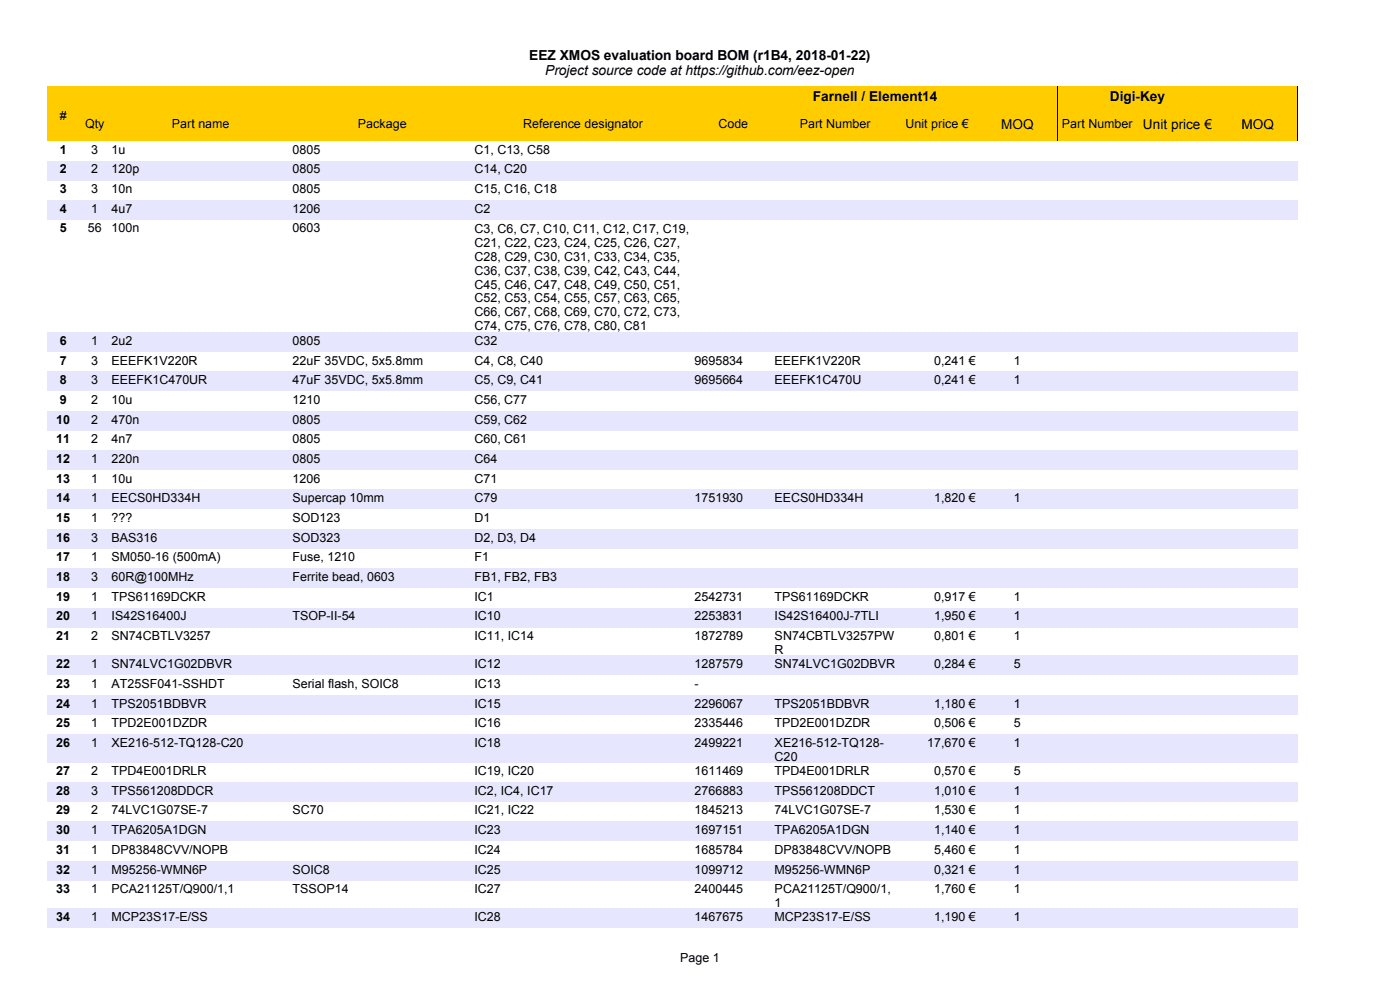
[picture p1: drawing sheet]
<svg xmlns="http://www.w3.org/2000/svg" width="297mm" height="210mm" viewBox="0 0 297 210" stroke-linecap="round" stroke-linejoin="round" font-family="sans-serif">
<defs><g id="words">
<g font-size="2.9">
<text x="112.3" y="12.7">EEZ XMOS evaluation board BOM (r1B4, 2018-01-22)</text>
<text x="115.7" y="15.9">Project source code at https://github.com/eez-open</text>
<text x="172.4" y="21.5">Farnell / Element14</text>
<text x="235.4" y="21.5">Digi-Key</text>
<text x="212.4" y="27.3">MOQ</text>
<text x="242.5" y="27.3">Unit price €</text>
<text x="263.3" y="27.3">MOQ</text>
</g>
<g font-size="2.6">
<text x="12.7" y="25.5">#</text>
<text x="18.1" y="27.2">Qty</text>
<text x="36.5" y="27.2">Part name</text>
<text x="75.9" y="27.2">Package</text>
<text x="111" y="27.2">Reference designator</text>
<text x="152.4" y="27.2">Code</text>
<text x="169.7" y="27.2">Part Number</text>
<text x="192.1" y="27.2">Unit price €</text>
<text x="225.3" y="27.2">Part Number</text>
<text x="12.7" y="32.6">1</text>
<text x="19.4" y="32.6">3</text>
<text x="23.7" y="32.6">1u</text>
<text x="62.1" y="32.6">0805</text>
<text x="100.6" y="32.6">C1, C13, C58</text>
<text x="12.7" y="36.8">2</text>
<text x="12.7" y="41">3</text>
<text x="19.4" y="36.8">2</text>
<text x="19.4" y="41">3</text>
<text x="23.7" y="36.8">120p</text>
<text x="23.7" y="41">10n</text>
<text x="62.1" y="36.8">0805</text>
<text x="62.1" y="41">0805</text>
<text x="100.6" y="36.8">C14, C20</text>
<text x="100.6" y="41">C15, C16, C18</text>
<text x="12.7" y="45.1">4</text>
<text x="19.4" y="45.1">1</text>
<text x="23.7" y="45.1">4u7</text>
<text x="62.1" y="45.1">1206</text>
<text x="100.6" y="45.1">C2</text>
<text x="12.7" y="49.3">5</text>
<text x="18.6" y="49.3">56</text>
<text x="23.7" y="49.3">100n</text>
<text x="62.1" y="49.3">0603</text>
<text x="100.6" y="49.3">C3, C6, C7, C10, C11, C12, C17, C19,</text>
<text x="100.6" y="52.3">C21, C22, C23, C24, C25, C26, C27,</text>
<text x="100.6" y="55.3">C28, C29, C30, C31, C33, C34, C35,</text>
<text x="100.6" y="58.2">C36, C37, C38, C39, C42, C43, C44,</text>
<text x="100.6" y="61.2">C45, C46, C47, C48, C49, C50, C51,</text>
<text x="100.6" y="64.2">C52, C53, C54, C55, C57, C63, C65,</text>
<text x="100.6" y="67.1">C66, C67, C68, C69, C70, C72, C73,</text>
<text x="100.6" y="70.1">C74, C75, C76, C78, C80, C81</text>
<text x="12.7" y="73.1">6</text>
<text x="12.7" y="77.3">7</text>
<text x="19.4" y="73.1">1</text>
<text x="19.4" y="77.3">3</text>
<text x="23.7" y="73.1">2u2</text>
<text x="23.7" y="77.3">EEEFK1V220R</text>
<text x="62.1" y="73.1">0805</text>
<text x="62.1" y="77.3">22uF 35VDC, 5x5.8mm</text>
<text x="100.6" y="73.1">C32</text>
<text x="100.6" y="77.3">C4, C8, C40</text>
<text x="147.3" y="77.3">9695834</text>
<text x="164.3" y="77.3">EEEFK1V220R</text>
<text x="198.2" y="77.3">0,241 €</text>
<text x="215.1" y="77.3">1</text>
<text x="12.7" y="81.5">8</text>
<text x="19.4" y="81.5">3</text>
<text x="23.7" y="81.5">EEEFK1C470UR</text>
<text x="62.1" y="81.5">47uF 35VDC, 5x5.8mm</text>
<text x="100.6" y="81.5">C5, C9, C41</text>
<text x="147.3" y="81.5">9695664</text>
<text x="164.3" y="81.5">EEEFK1C470U</text>
<text x="198.2" y="81.5">0,241 €</text>
<text x="215.1" y="81.5">1</text>
<text x="11.9" y="89.8">10</text>
<text x="12.7" y="85.7">9</text>
<text x="19.4" y="85.7">2</text>
<text x="19.4" y="89.8">2</text>
<text x="23.7" y="85.7">10u</text>
<text x="23.7" y="89.8">470n</text>
<text x="62.1" y="85.7">1210</text>
<text x="62.1" y="89.8">0805</text>
<text x="100.6" y="85.7">C56, C77</text>
<text x="100.6" y="89.8">C59, C62</text>
<text x="11.9" y="94">11</text>
<text x="19.4" y="94">2</text>
<text x="23.7" y="94">4n7</text>
<text x="62.1" y="94">0805</text>
<text x="100.6" y="94">C60, C61</text>
<text x="11.9" y="98.2">12</text>
<text x="19.4" y="98.2">1</text>
<text x="23.7" y="98.2">220n</text>
<text x="62.1" y="98.2">0805</text>
<text x="100.6" y="98.2">C64</text>
<text x="11.9" y="102.4">13</text>
<text x="11.9" y="106.6">14</text>
<text x="19.4" y="102.4">1</text>
<text x="19.4" y="106.6">1</text>
<text x="23.7" y="102.4">10u</text>
<text x="23.7" y="106.6">EECS0HD334H</text>
<text x="62.1" y="102.4">1206</text>
<text x="62.1" y="106.6">Supercap 10mm</text>
<text x="100.6" y="102.4">C71</text>
<text x="100.6" y="106.6">C79</text>
<text x="147.3" y="106.6">1751930</text>
<text x="164.3" y="106.6">EECS0HD334H</text>
<text x="198.2" y="106.6">1,820 €</text>
<text x="215.1" y="106.6">1</text>
<text x="11.9" y="110.7">15</text>
<text x="19.4" y="110.7">1</text>
<text x="23.7" y="110.7">???</text>
<text x="62.1" y="110.7">SOD123</text>
<text x="100.6" y="110.7">D1</text>
<text x="11.9" y="114.9">16</text>
<text x="11.9" y="119.1">17</text>
<text x="19.4" y="114.9">3</text>
<text x="19.4" y="119.1">1</text>
<text x="23.7" y="114.9">BAS316</text>
<text x="23.7" y="119.1">SM050-16 (500mA)</text>
<text x="62.1" y="114.9">SOD323</text>
<text x="62.1" y="119.1">Fuse, 1210</text>
<text x="100.6" y="114.9">D2, D3, D4</text>
<text x="100.6" y="119.1">F1</text>
<text x="11.9" y="123.3">18</text>
<text x="19.4" y="123.3">3</text>
<text x="23.7" y="123.3">60R@100MHz</text>
<text x="62.1" y="123.3">Ferrite bead, 0603</text>
<text x="100.6" y="123.3">FB1, FB2, FB3</text>
<text x="11.9" y="127.4">19</text>
<text x="11.9" y="131.6">20</text>
<text x="19.4" y="127.4">1</text>
<text x="19.4" y="131.6">1</text>
<text x="23.7" y="127.4">TPS61169DCKR</text>
<text x="23.7" y="131.6">IS42S16400J</text>
<text x="62.1" y="131.6">TSOP-II-54</text>
<text x="100.6" y="127.4">IC1</text>
<text x="100.6" y="131.6">IC10</text>
<text x="147.3" y="127.4">2542731</text>
<text x="147.3" y="131.6">2253831</text>
<text x="164.3" y="127.4">TPS61169DCKR</text>
<text x="164.3" y="131.6">IS42S16400J-7TLI</text>
<text x="198.2" y="127.4">0,917 €</text>
<text x="198.2" y="131.6">1,950 €</text>
<text x="215.1" y="127.4">1</text>
<text x="215.1" y="131.6">1</text>
<text x="11.9" y="135.8">21</text>
<text x="19.4" y="135.8">2</text>
<text x="23.7" y="135.8">SN74CBTLV3257</text>
<text x="100.6" y="135.8">IC11, IC14</text>
<text x="147.3" y="135.8">1872789</text>
<text x="164.3" y="135.8">SN74CBTLV3257PW</text>
<text x="198.2" y="135.8">0,801 €</text>
<text x="215.1" y="135.8">1</text>
<text x="11.9" y="141.7">22</text>
<text x="19.4" y="141.7">1</text>
<text x="23.7" y="141.7">SN74LVC1G02DBVR</text>
<text x="100.6" y="141.7">IC12</text>
<text x="147.3" y="141.7">1287579</text>
<text x="164.3" y="141.7">SN74LVC1G02DBVR</text>
<text x="164.3" y="138.8">R</text>
<text x="198.2" y="141.7">0,284 €</text>
<text x="215.1" y="141.7">5</text>
<text x="11.9" y="145.9">23</text>
<text x="19.4" y="145.9">1</text>
<text x="23.7" y="145.9">AT25SF041-SSHDT</text>
<text x="62.1" y="145.9">Serial flash, SOIC8</text>
<text x="100.6" y="145.9">IC13</text>
<text x="147.3" y="145.9">-</text>
<text x="11.9" y="150.1">24</text>
<text x="11.9" y="154.3">25</text>
<text x="19.4" y="150.1">1</text>
<text x="19.4" y="154.3">1</text>
<text x="23.7" y="150.1">TPS2051BDBVR</text>
<text x="23.7" y="154.3">TPD2E001DZDR</text>
<text x="100.6" y="150.1">IC15</text>
<text x="100.6" y="154.3">IC16</text>
<text x="147.3" y="150.1">2296067</text>
<text x="147.3" y="154.3">2335446</text>
<text x="164.3" y="150.1">TPS2051BDBVR</text>
<text x="164.3" y="154.3">TPD2E001DZDR</text>
<text x="198.2" y="150.1">1,180 €</text>
<text x="198.2" y="154.3">0,506 €</text>
<text x="215.1" y="150.1">1</text>
<text x="215.1" y="154.3">5</text>
<text x="11.9" y="158.5">26</text>
<text x="19.4" y="158.5">1</text>
<text x="23.7" y="158.5">XE216-512-TQ128-C20</text>
<text x="100.6" y="158.5">IC18</text>
<text x="147.3" y="158.5">2499221</text>
<text x="164.3" y="158.5">XE216-512-TQ128-</text>
<text x="164.3" y="161.4">C20</text>
<text x="196.7" y="158.5">17,670 €</text>
<text x="215.1" y="158.5">1</text>
<text x="11.9" y="164.4">27</text>
<text x="19.4" y="164.4">2</text>
<text x="23.7" y="164.4">TPD4E001DRLR</text>
<text x="100.6" y="164.4">IC19, IC20</text>
<text x="147.3" y="164.4">1611469</text>
<text x="164.3" y="164.4">TPD4E001DRLR</text>
<text x="198.2" y="164.4">0,570 €</text>
<text x="215.1" y="164.4">5</text>
<text x="11.9" y="168.6">28</text>
<text x="11.9" y="172.7">29</text>
<text x="19.4" y="168.6">3</text>
<text x="19.4" y="172.7">2</text>
<text x="23.7" y="168.6">TPS561208DDCR</text>
<text x="23.7" y="172.7">74LVC1G07SE-7</text>
<text x="62.1" y="172.7">SC70</text>
<text x="100.6" y="168.6">IC2, IC4, IC17</text>
<text x="100.6" y="172.7">IC21, IC22</text>
<text x="147.3" y="168.6">2766883</text>
<text x="147.3" y="172.7">1845213</text>
<text x="164.3" y="168.6">TPS561208DDCT</text>
<text x="164.3" y="172.7">74LVC1G07SE-7</text>
<text x="198.2" y="168.6">1,010 €</text>
<text x="198.2" y="172.7">1,530 €</text>
<text x="215.1" y="168.6">1</text>
<text x="215.1" y="172.7">1</text>
<text x="11.9" y="176.9">30</text>
<text x="19.4" y="176.9">1</text>
<text x="23.7" y="176.9">TPA6205A1DGN</text>
<text x="100.6" y="176.9">IC23</text>
<text x="147.3" y="176.9">1697151</text>
<text x="164.3" y="176.9">TPA6205A1DGN</text>
<text x="198.2" y="176.9">1,140 €</text>
<text x="215.1" y="176.9">1</text>
<text x="11.9" y="181.1">31</text>
<text x="11.9" y="185.3">32</text>
<text x="19.4" y="181.1">1</text>
<text x="19.4" y="185.3">1</text>
<text x="23.7" y="181.1">DP83848CVV/NOPB</text>
<text x="23.7" y="185.3">M95256-WMN6P</text>
<text x="62.1" y="185.3">SOIC8</text>
<text x="100.6" y="181.1">IC24</text>
<text x="100.6" y="185.3">IC25</text>
<text x="147.3" y="181.1">1685784</text>
<text x="147.3" y="185.3">1099712</text>
<text x="164.3" y="181.1">DP83848CVV/NOPB</text>
<text x="164.3" y="185.3">M95256-WMN6P</text>
<text x="198.2" y="181.1">5,460 €</text>
<text x="198.2" y="185.3">0,321 €</text>
<text x="215.1" y="181.1">1</text>
<text x="215.1" y="185.3">1</text>
<text x="11.9" y="189.5">33</text>
<text x="19.4" y="189.5">1</text>
<text x="23.7" y="189.5">PCA21125T/Q900/1,1</text>
<text x="62.1" y="189.5">TSSOP14</text>
<text x="100.6" y="189.5">IC27</text>
<text x="147.3" y="189.5">2400445</text>
<text x="164.3" y="189.5">PCA21125T/Q900/1,</text>
<text x="198.2" y="189.5">1,760 €</text>
<text x="215.1" y="189.5">1</text>
<text x="11.9" y="195.4">34</text>
<text x="19.4" y="195.4">1</text>
<text x="23.7" y="195.4">MCP23S17-E/SS</text>
<text x="100.6" y="195.4">IC28</text>
<text x="147.3" y="195.4">1467675</text>
<text x="164.3" y="195.4">MCP23S17-E/SS</text>
<text x="164.3" y="192.5">1</text>
<text x="198.2" y="195.4">1,190 €</text>
<text x="215.1" y="195.4">1</text>
<text x="144.3" y="204">Page 1</text>
</g>
</g></defs>
<path d="M10 18.4h265.3v11.5h-265.3z" fill-rule="evenodd" fill="#fc0"/>
<g fill="#e6e6ff">
<path d="M10 34.1h265.3v4.2h-265.3z" fill-rule="evenodd"/>
<path d="M10 42.4h265.3v4.2h-265.3z" fill-rule="evenodd"/>
<path d="M10 70.4h265.3v4.2h-265.3z" fill-rule="evenodd"/>
<path d="M10 78.8h265.3v4.2h-265.3z" fill-rule="evenodd"/>
<path d="M10 87.1h265.3v4.2h-265.3z" fill-rule="evenodd"/>
<path d="M10 95.5h265.3v4.2h-265.3z" fill-rule="evenodd"/>
<path d="M10 103.8h265.3v4.2h-265.3z" fill-rule="evenodd"/>
<path d="M10 112.2h265.3v4.2h-265.3z" fill-rule="evenodd"/>
<path d="M10 120.6h265.3v4.2h-265.3z" fill-rule="evenodd"/>
<path d="M10 128.9h265.3v4.2h-265.3z" fill-rule="evenodd"/>
<path d="M10 139h265.3v4.2h-265.3z" fill-rule="evenodd"/>
<path d="M10 147.4h265.3v4.2h-265.3z" fill-rule="evenodd"/>
<path d="M10 155.7h265.3v6h-265.3z" fill-rule="evenodd"/>
<path d="M10 165.9h265.3v4.2h-265.3z" fill-rule="evenodd"/>
<path d="M10 174.2h265.3v4.2h-265.3z" fill-rule="evenodd"/>
<path d="M10 182.6h265.3v4.2h-265.3z" fill-rule="evenodd"/>
<path d="M10 192.7h265.3v4.2h-265.3z" fill-rule="evenodd"/>
</g>
<path d="M224.3 18.4v11.5M275.3 18.4v11.5" fill="none" stroke="#000" stroke-width=".21"/>
<use href="#words"/>
</svg>
